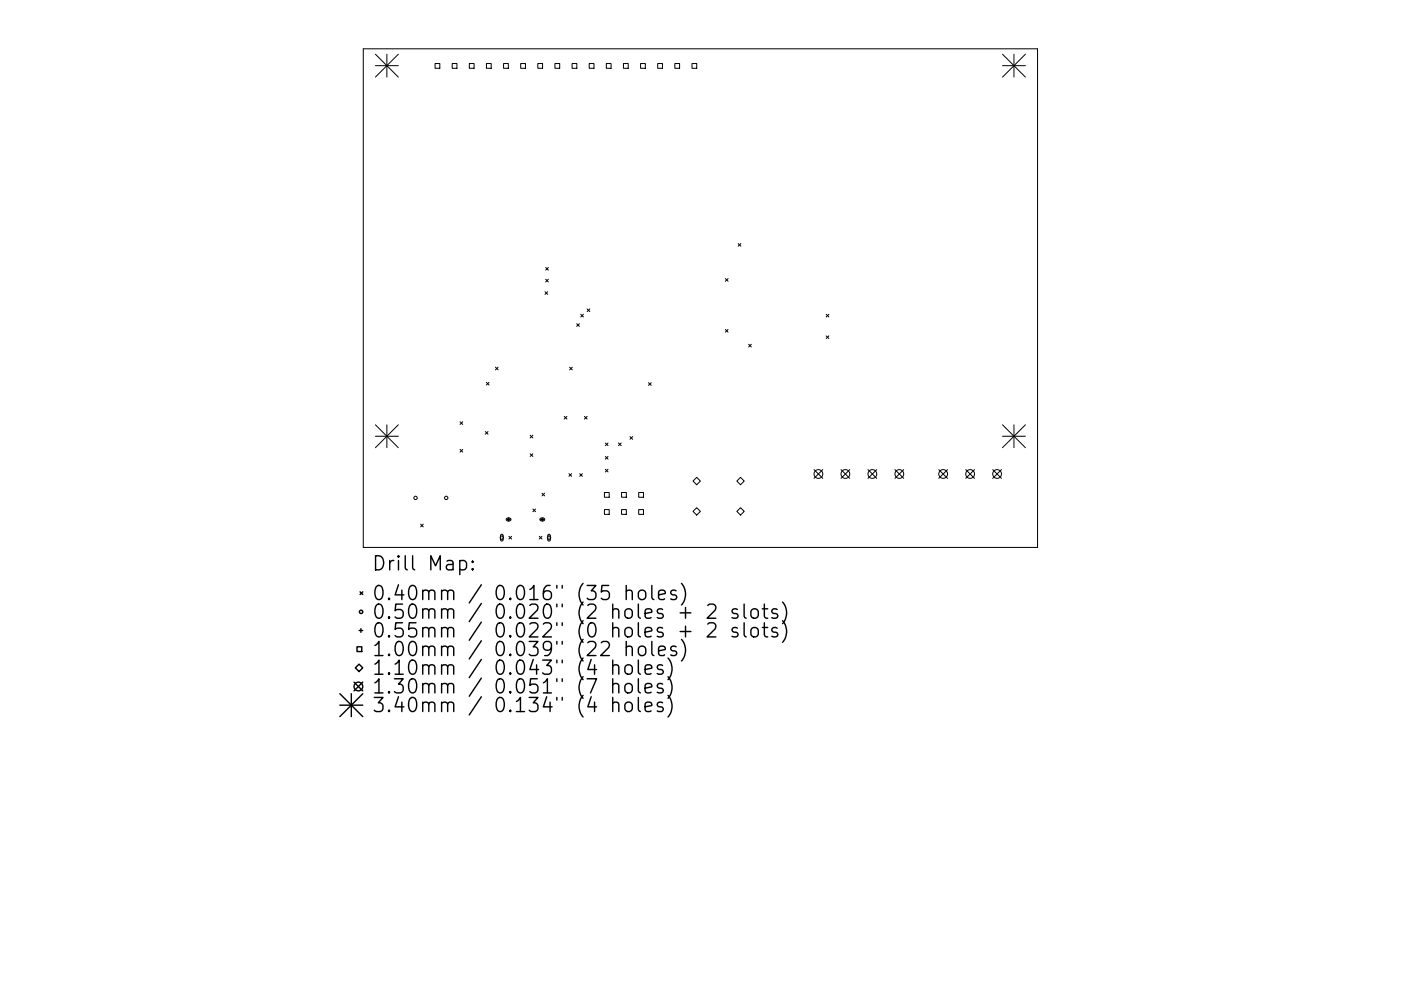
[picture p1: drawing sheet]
<svg xmlns="http://www.w3.org/2000/svg" width="297mm" height="210mm" viewBox="0 0 297 210" stroke-linecap="round" stroke-linejoin="round" font-family="sans-serif">
<defs><g id="words">
<g font-size="4.2">
<text x="78.9" y="121.1">Drill Map:</text>
<text x="78.9" y="127.4">0.40mm / 0.016&quot; (35 holes)</text>
<text x="78.9" y="131.3">0.50mm / 0.020&quot; (2 holes + 2 slots)</text>
<text x="78.9" y="135.3">0.55mm / 0.022&quot; (0 holes + 2 slots)</text>
<text x="78.9" y="139.2">1.00mm / 0.039&quot; (22 holes)</text>
<text x="78.9" y="143.2">1.10mm / 0.043&quot; (4 holes)</text>
<text x="78.9" y="147.2">1.30mm / 0.051&quot; (7 holes)</text>
<text x="78.9" y="151.1">3.40mm / 0.134&quot; (4 holes)</text>
</g>
</g></defs>
<g fill="none" stroke="#000" stroke-width=".21">
<path d="M77 10.4h143v105.7h-143zM79.6 11.5l4.9 4.9M79.6 13.9h4.9M82 11.5v4.9M84.5 11.5l-4.9 4.9M92.2 13.5h1.1v1h-1.1zM95.9 13.5h1v1h-1zM99.5 13.5h1v1h-1zM103.1 13.5h1v1h-1zM106.8 13.5h1v1h-1zM110.4 13.5h1v1h-1zM114 13.5h1v1h-1z"/>
<path d="M117.7 13.5h1v1h-1zM121.3 13.5h1v1h-1zM124.9 13.5h1v1h-1zM128.6 13.5h1v1h-1zM132.2 13.5h1v1h-1zM135.8 13.5h1v1h-1zM139.4 13.5h1.1v1h-1.1zM143.1 13.5h1v1h-1zM146.7 13.5h1v1h-1zM212.5 13.9h4.9M212.5 11.5l4.9 4.9M215 11.5v4.9"/>
<path d="M217.4 11.5l-4.9 4.9M115.7 56.7l.6 .6M115.7 59.2l.6 .6M116.3 56.7l-.6 .6M116.3 59.2l-.6 .6M153.8 59.1l.6 .6M154.4 59.1l-.6 .6M156.5 51.7l.6 .5M157.1 51.7l-.6 .5M105 77.9l.6 .6M105.6 77.9l-.6 .6M115.5 61.9l.6 .6"/>
<path d="M116.1 61.9l-.6 .6M120.8 77.9l.5 .6M121.3 77.9l-.5 .6M122.3 68.7l.5 .6M122.8 68.7l-.5 .6M123.1 66.7l.6 .6M123.7 66.7l-.6 .6M124.5 65.5l.6 .6M125.1 65.5l-.6 .6M153.8 69.9l.6 .6M154.4 69.9l-.6 .6M158.7 73l.6 .6"/>
<path d="M159.3 73l-.6 .6M175.2 66.7l.5 .6M175.2 71.3l.5 .5M175.7 66.7l-.5 .6M175.7 71.3l-.5 .5M79.6 90.1l4.9 4.9M79.6 92.6h4.9M82 90.1v4.9M84.5 90.1l-4.9 4.9M97.5 89.5l.6 .6M97.5 95.3l.6 .6M98.1 89.5l-.6 .6"/>
<path d="M98.1 95.3l-.6 .6M102.9 91.6l.6 .5M103.1 81.1l.6 .6M103.5 91.6l-.6 .5M103.7 81.1l-.6 .6M112.4 92.3l.6 .6M112.4 96.3l.6 .5M113 92.3l-.6 .6M113 96.3l-.6 .5M119.6 88.3l.6 .6M120.2 88.3l-.6 .6M123.9 88.3l.6 .6"/>
<path d="M124.5 88.3l-.6 .6M128.3 94l.6 .6M128.3 96.8l.6 .6M128.3 99.6l.6 .5M128.9 94l-.6 .6M128.9 96.8l-.6 .6M128.9 99.6l-.6 .5M131.1 94l.6 .6M131.7 94l-.6 .6M133.6 92.6l.5 .6M134.1 92.6l-.5 .6M137.5 81.2l.6 .6"/>
<path d="M138.1 81.2l-.6 .6M172.6 99.6l1.8 1.9M174.4 99.6l-1.8 1.9M178.3 99.6l1.9 1.9M180.2 99.6l-1.9 1.9M184 99.6l1.9 1.9M185.9 99.6l-1.9 1.9M189.7 99.6l1.9 1.9M191.6 99.6l-1.9 1.9M199 99.6l1.9 1.9M200.9 99.6l-1.9 1.9M204.8 99.6l1.8 1.9"/>
<path d="M206.6 99.6l-1.8 1.9M210.5 99.6l1.8 1.9M212.3 99.6l-1.8 1.9M212.5 92.6h4.9M212.5 90.1l4.9 4.9M215 90.1v4.9M217.4 90.1l-4.9 4.9M89.2 111.2l.5 .6M89.7 111.2l-.5 .6M106.2 113.4h.3l.2 .2v1l-.3 .2-.3-.2zM107.4 110l.7-.1 .2 .4-.2 .2h-.6l-.2-.2zM107.4 110.2h.8"/>
<path d="M107.8 109.8v.8M107.9 113.8l.6 .6M108.5 113.8l-.6 .6M113 108l.5 .6M113.5 108l-.5 .6M114.3 113.8l.6 .6M114.6 110l.7-.1 .2 .4-.3 .2h-.5l-.2-.2zM114.6 110.2h.8M114.9 113.8l-.6 .6M114.9 104.6l.6 .6M115 109.8v.8M115.5 104.6l-.6 .6"/>
<path d="M116.2 113.4h.3l.2 .2v1l-.2 .2-.3-.2zM120.6 100.5l.6 .6M121.2 100.5l-.6 .6M122.9 100.5l.6 .6M123.5 100.5l-.6 .6M128.2 104.5h1v1h-1zM128.2 108.1h1v1h-1zM131.8 104.5h1v1h-1zM131.8 108.1h1v1h-1zM135.4 104.5h1v1h-1zM135.4 108.1h1v1h-1zM147.7 101.3l.8 .8-.8 .8-.8-.8z"/>
<path d="M147.7 107.7l.8 .8-.8 .8-.8-.8zM156.2 108.5l.8-.8 .8 .8-.8 .8zM157 101.3l.8 .8-.8 .8-.8-.8z"/>
<circle cx="88.1" cy="105.6" r=".36"/>
<circle cx="94.6" cy="105.6" r=".36"/>
<circle cx="106.4" cy="114.1" r=".36"/>
<circle cx="116.4" cy="114.1" r=".36"/>
<circle cx="173.5" cy="100.6" r=".93"/>
<circle cx="179.2" cy="100.6" r=".93"/>
<circle cx="185" cy="100.6" r=".93"/>
<circle cx="190.7" cy="100.6" r=".93"/>
<circle cx="200" cy="100.6" r=".93"/>
<circle cx="205.7" cy="100.6" r=".93"/>
<circle cx="211.4" cy="100.6" r=".93"/>
</g>
<g fill="none" stroke="#000" stroke-width=".3">
<path d="M97.5 119.1l.8-.2 .6 .6v.8l-.3 .5-.3 .1-.8-.1M100.2 119.1l.1 .1-.1 .1-.1-.1 .1-.1v.2M75.7 137.2h1v1h-1zM76.1 133.8h.8M76.3 125.6l.6 .5M76.5 133.4v.8M76.9 125.6l-.6 .5M100.2 120.6l.1 .2-.1 .1-.1-.1 .1-.2v.3M132.8 125.5a.74 .74 0 0 1 1.3 .1v1.6M132.8 137.4a.74 .74 0 0 1 1.3 .1v1.6M132.8 124.2v3M132.8 136.1v3"/>
<path d="M135.5 125.5a.81 .81 0 0 1 .8-.3 .81 .81 0 0 1 .6 .6v.8a.81 .81 0 0 1-.8 .6 .81 .81 0 0 1-.8-.6v-.8zM135.6 137.2a.81 .81 0 0 1 1.3 .5v.8a.81 .81 0 0 1-.8 .6 .81 .81 0 0 1-.8-.6v-.8zM138.2 124.2v2.6l.4 .4M138.2 136.1v2.6l.4 .4M139.6 126.2l1.5-.3-.2-.5-.8-.2-.5 .4v1.2l.2 .3 .3 .1 .8-.1M139.6 138.1l1.5-.3-.2-.6-.8-.1-.5 .4v1.2l.2 .2 .3 .2 .8-.2M141.6 139.6a3.4 3.4 0 0 1 0 4.6M143.3 125.4l-.7-.2-.4 .4 .1 .5 1 .3 .2 .2-.2 .5-.2 .1-.9-.1M143.3 137.2l-.7-.1-.4 .4 .1 .4 1 .3 .2 .3-.2 .4-.2 .2-.9-.2M144.2 130h2.3M144.2 134h2.3M144.5 123.8a3.4 3.4 0 0 1 0 4.6"/>
<path d="M144.5 135.7a3.4 3.4 0 0 1 0 4.5M145.3 128.9v2.3M145.3 132.8v2.3M150.1 128.5l.4-.3h.7a.81 .81 0 0 1 .4 1.3l-1.7 1.7h1.9M150.1 132.4l.4-.3h.7a.81 .81 0 0 1 .4 1.3l-1.7 1.7h1.9M156.3 129.3l-.7-.1-.4 .4 .1 .4 1 .3 .2 .3-.2 .4-.2 .2-.9-.2M156.3 133.3l-.7-.2-.4 .5 .1 .4 1 .3 .2 .3-.2 .4-.2 .1-.9-.1M157.8 128.2v2.5l.4 .5M157.8 132.1v2.6l.4 .4M159.3 133.4a.81 .81 0 0 1 .8-.3 .81 .81 0 0 1 .7 .6v.9a.81 .81 0 0 1-.8 .6 .81 .81 0 0 1-.8-.6v-.9zM159.5 129.3a.81 .81 0 0 1 1.3 .4v.9a.81 .81 0 0 1-.8 .6 .81 .81 0 0 1-.8-.6v-.9zM161.6 129.2h1.2"/>
<path d="M161.6 133.1h1.2M162.1 128.2v2.5l.1 .3 .6 .2M162.1 132.1v2.6l.1 .3 .6 .1M164.8 129.3l-.7-.1-.5 .4 .2 .4 1 .3 .1 .3-.1 .4-.3 .2-.9-.2M164.8 133.3l-.7-.2-.5 .5 .2 .4 1 .3 .1 .3-.1 .4-.3 .1-.9-.1M165.9 127.7a3.4 3.4 0 0 1 0 4.6M165.9 131.7a3.4 3.4 0 0 1 0 4.6M72.1 147.2l4.8 4.8M72.1 149.6h4.8M74.5 147.2v4.8M75.1 144.7l1.8 1.9M75.3 141.7l.8-.8 .8 .8-.8 .8z"/>
<path d="M76.9 144.7l-1.8 1.9M76.9 147.2l-4.8 4.8M129.9 141.3a.74 .74 0 0 1 1.3 .2v1.5M129.9 145.3a.75 .75 0 0 1 1.3 .1v1.6M129.9 149.3a.75 .75 0 0 1 1.3 .1v1.6M129.9 140v3M129.9 144v3M129.9 148v3M132.6 141.3a.81 .81 0 0 1 .8-.3 .81 .81 0 0 1 .7 .6v.9a.81 .81 0 0 1-.8 .6 .81 .81 0 0 1-.8-.6v-.9zM132.6 145.3a.81 .81 0 0 1 .8-.3 .81 .81 0 0 1 .7 .6v.8a.81 .81 0 0 1-.8 .6 .81 .81 0 0 1-.8-.6v-.8zM132.6 149.3a.81 .81 0 0 1 .8-.3 .81 .81 0 0 1 .7 .5v.9a.81 .81 0 0 1-.8 .6 .81 .81 0 0 1-.8-.6v-.9zM135.3 140v2.6l.5 .4"/>
<path d="M135.3 144v2.6l.5 .4M135.3 148v2.5l.5 .5M136.8 142l1.4-.2-.1-.6-.9-.2-.4 .5v1.1l.1 .3 .3 .1 .9-.1M136.8 146l1.4-.3-.1-.5-.9-.2-.4 .4v1.2l.1 .3 .3 .1 .9-.1M136.8 150l1.4-.3-.1-.6-.9-.1-.4 .4v1.1l.1 .3 .3 .2 .9-.2M140.5 141.2l-.7-.2-.5 .5 .2 .4 1 .3 .1 .3-.1 .4-.3 .1-.9-.1M140.5 145.2l-.7-.2-.5 .4 .2 .5 1 .3 .1 .2-.1 .5-.3 .1-.9-.1M140.5 149.1l-.7-.1-.5 .4 .2 .4 1 .3 .1 .3-.1 .4-.3 .2-.9-.2M141.6 143.6a3.4 3.4 0 0 1 0 4.6M141.6 147.5a3.4 3.4 0 0 1 0 4.6"/>
<circle cx="76.6" cy="129.8" r=".36"/>
<circle cx="76" cy="145.7" r=".93"/>
</g>
<use href="#words"/>
</svg>
